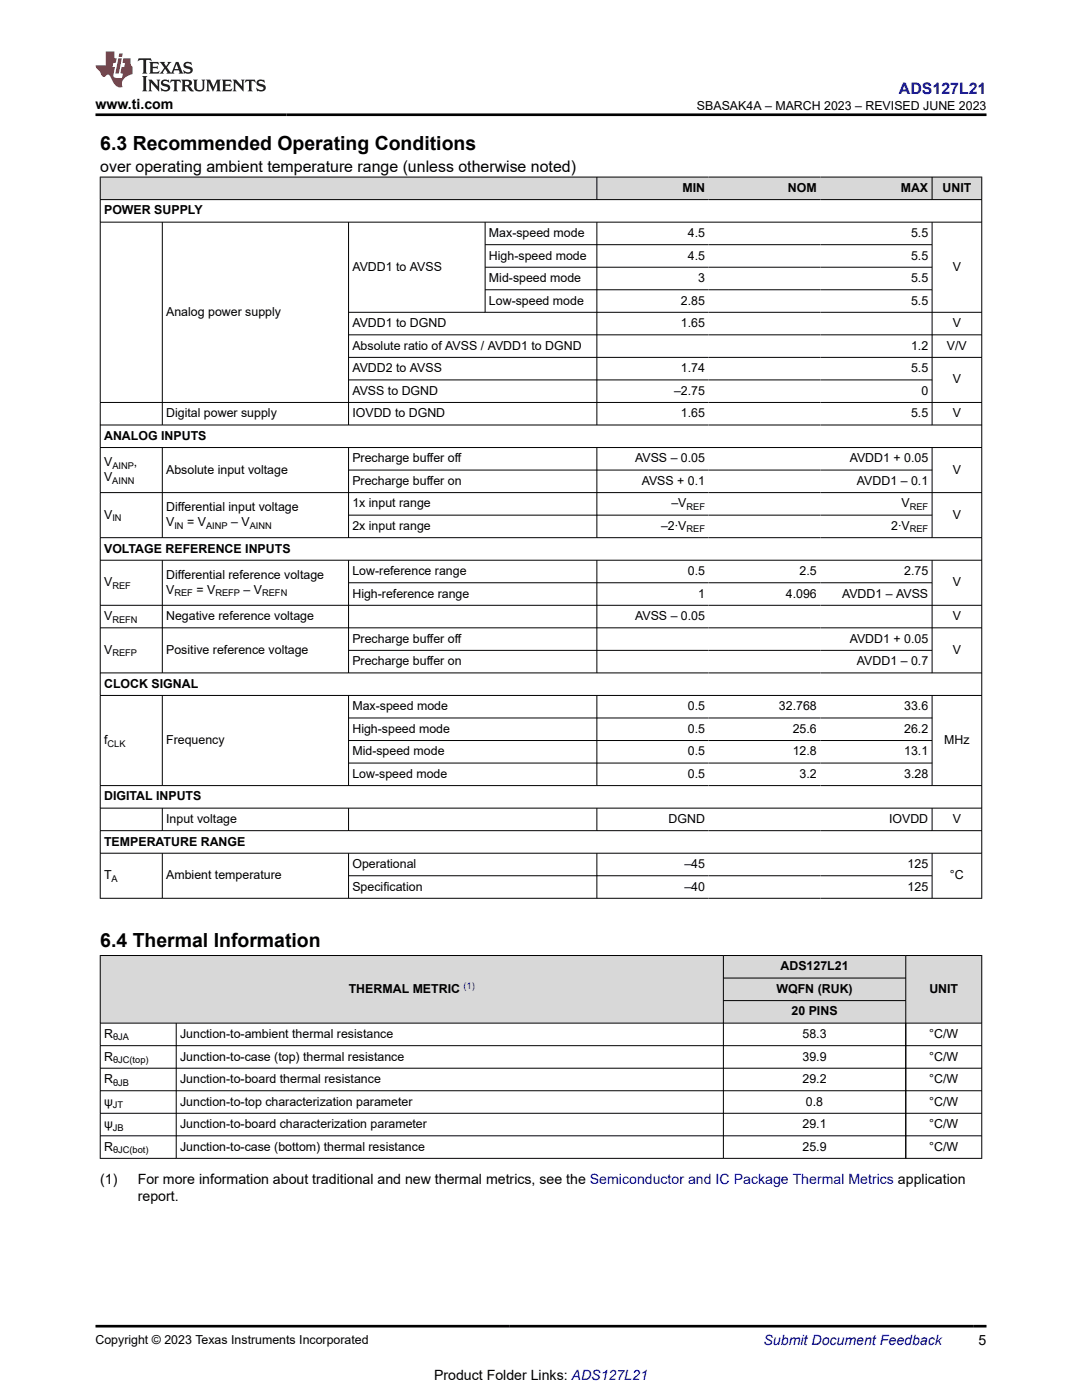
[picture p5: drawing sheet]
<svg xmlns="http://www.w3.org/2000/svg" width="216mm" height="279mm" viewBox="0 0 216 279" stroke-linecap="round" stroke-linejoin="round" font-family="sans-serif">
<defs><g id="words">
<g font-size="3.9">
<text x="20" y="29.9">6.3 Recommended Operating Conditions</text>
<text x="20" y="189.1">6.4 Thermal Information</text>
</g>
<text font-size="3.2" fill="#00f" x="179.4" y="18.7">ADS127L21</text>
<text font-size="3.2" x="20" y="34.3">over operating ambient temperature range (unless otherwise noted)</text>
<g font-size="2.8">
<text x="19" y="21.8">www.ti.com</text>
<text x="20" y="236.3">(1)</text>
<text x="27.5" y="236.3">For more information about traditional and new thermal metrics, see the Semiconductor and IC Package Thermal Metrics application</text>
<text x="27.5" y="239.7">report.</text>
<text x="195.3" y="268.5">5</text>
<text x="86.6" y="275.3">Product Folder Links: ADS127L21</text>
</g>
<text font-size="2.8" fill="#00f" x="152.4" y="268.5">Submit Document Feedback</text>
<g font-size="2.5">
<text x="139.1" y="21.9">SBASAK4A – MARCH 2023 – REVISED JUNE 2023</text>
<text x="136.2" y="38.3">MIN</text>
<text x="157.2" y="38.3">NOM</text>
<text x="179.7" y="38.3">MAX</text>
<text x="188.1" y="38.3">UNIT</text>
<text x="20.8" y="42.8">POWER SUPPLY</text>
<text x="97.6" y="47.3">Max-speed mode</text>
<text x="137.3" y="47.3">4.5</text>
<text x="181.8" y="47.3">5.5</text>
<text x="97.6" y="51.8">High-speed mode</text>
<text x="137.3" y="51.8">4.5</text>
<text x="181.8" y="51.8">5.5</text>
<text x="70.3" y="54">AVDD1 to AVSS</text>
<text x="97.6" y="56.3">Mid-speed mode</text>
<text x="139.3" y="56.3">3</text>
<text x="181.8" y="56.3">5.5</text>
<text x="190.1" y="54">V</text>
<text x="33.2" y="63">Analog power supply</text>
<text x="70.3" y="65.3">AVDD1 to DGND</text>
<text x="97.6" y="60.8">Low-speed mode</text>
<text x="135.9" y="60.8">2.85</text>
<text x="135.9" y="65.3">1.65</text>
<text x="181.8" y="60.8">5.5</text>
<text x="190.1" y="65.3">V</text>
<text x="70.3" y="69.8">Absolute ratio of AVSS / AVDD1 to DGND</text>
<text x="181.8" y="69.8">1.2</text>
<text x="189" y="69.8">V/V</text>
<text x="70.3" y="74.3">AVDD2 to AVSS</text>
<text x="135.9" y="74.3">1.74</text>
<text x="181.8" y="74.3">5.5</text>
<text x="190.1" y="76.5">V</text>
<text x="33.2" y="83.3">Digital power supply</text>
<text x="70.3" y="78.8">AVSS to DGND</text>
<text x="70.3" y="83.3">IOVDD to DGND</text>
<text x="134.5" y="78.8">–2.75</text>
<text x="135.9" y="83.3">1.65</text>
<text x="181.8" y="83.3">5.5</text>
<text x="183.8" y="78.8">0</text>
<text x="190.1" y="83.3">V</text>
<text x="20.8" y="87.8">ANALOG INPUTS</text>
<text x="20.8" y="93">V</text>
<text x="26.7" y="93">,</text>
<text x="33.2" y="94.5">Absolute input voltage</text>
<text x="70.3" y="92.3">Precharge buffer off</text>
<text x="126.7" y="92.3">AVSS – 0.05</text>
<text x="169.6" y="92.3">AVDD1 + 0.05</text>
<text x="190.1" y="94.5">V</text>
<text x="20.8" y="96">V</text>
<text x="70.3" y="96.8">Precharge buffer on</text>
<text x="70.3" y="101.3">1x input range</text>
<text x="128" y="96.8">AVSS + 0.1</text>
<text x="134" y="101.3">–V</text>
<text x="171" y="96.8">AVDD1 – 0.1</text>
<text x="179.9" y="101.3">V</text>
<text x="20.8" y="103.5">V</text>
<text x="33.2" y="102">Differential input voltage</text>
<text x="33.2" y="105">V</text>
<text x="37.3" y="105">= V</text>
<text x="46.1" y="105">– V</text>
<text x="70.3" y="105.8">2x input range</text>
<text x="131.9" y="105.8">–2∙V</text>
<text x="177.8" y="105.8">2∙V</text>
<text x="190.1" y="103.5">V</text>
<text x="20.8" y="110.3">VOLTAGE REFERENCE INPUTS</text>
<text x="20.8" y="117">V</text>
<text x="33.2" y="115.5">Differential reference voltage</text>
<text x="33.2" y="118.5">V</text>
<text x="39.2" y="118.5">= V</text>
<text x="48.6" y="118.5">– V</text>
<text x="70.3" y="114.8">Low-reference range</text>
<text x="70.3" y="119.3">High-reference range</text>
<text x="137.3" y="114.8">0.5</text>
<text x="139.3" y="119.3">1</text>
<text x="156.8" y="119.3">4.096</text>
<text x="159.6" y="114.8">2.5</text>
<text x="168" y="119.3">AVDD1 – AVSS</text>
<text x="180.4" y="114.8">2.75</text>
<text x="190.1" y="117">V</text>
<text x="20.8" y="123.8">V</text>
<text x="33.2" y="123.8">Negative reference voltage</text>
<text x="126.7" y="123.8">AVSS – 0.05</text>
<text x="190.1" y="123.8">V</text>
<text x="20.8" y="130.5">V</text>
<text x="33.2" y="130.5">Positive reference voltage</text>
<text x="70.3" y="128.3">Precharge buffer off</text>
<text x="169.6" y="128.3">AVDD1 + 0.05</text>
<text x="190.1" y="130.5">V</text>
<text x="20.8" y="137.3">CLOCK SIGNAL</text>
<text x="70.3" y="132.8">Precharge buffer on</text>
<text x="171" y="132.8">AVDD1 – 0.7</text>
<text x="70.3" y="141.8">Max-speed mode</text>
<text x="137.3" y="141.8">0.5</text>
<text x="155.4" y="141.8">32.768</text>
<text x="180.4" y="141.8">33.6</text>
<text x="20.8" y="148.5">f</text>
<text x="33.2" y="148.5">Frequency</text>
<text x="70.3" y="146.3">High-speed mode</text>
<text x="137.3" y="146.3">0.5</text>
<text x="158.2" y="146.3">25.6</text>
<text x="180.4" y="146.3">26.2</text>
<text x="188.4" y="148.5">MHz</text>
<text x="70.3" y="150.7">Mid-speed mode</text>
<text x="70.3" y="155.2">Low-speed mode</text>
<text x="137.3" y="150.7">0.5</text>
<text x="137.3" y="155.2">0.5</text>
<text x="158.2" y="150.7">12.8</text>
<text x="159.6" y="155.2">3.2</text>
<text x="180.4" y="150.7">13.1</text>
<text x="180.4" y="155.2">3.28</text>
<text x="20.8" y="159.7">DIGITAL INPUTS</text>
<text x="33.2" y="164.2">Input voltage</text>
<text x="133.4" y="164.2">DGND</text>
<text x="177.4" y="164.2">IOVDD</text>
<text x="190.1" y="164.2">V</text>
<text x="20.8" y="168.7">TEMPERATURE RANGE</text>
<text x="70.3" y="173.2">Operational</text>
<text x="136.6" y="173.2">–45</text>
<text x="181.1" y="173.2">125</text>
<text x="20.8" y="175.5">T</text>
<text x="33.2" y="175.5">Ambient temperature</text>
<text x="70.3" y="177.7">Specification</text>
<text x="136.6" y="177.7">–40</text>
<text x="181.1" y="177.7">125</text>
<text x="189.6" y="175.5">°C</text>
<text x="155.7" y="193.7">ADS127L21</text>
<text x="69.6" y="198.2">THERMAL METRIC</text>
<text x="154.9" y="198.2">WQFN (RUK)</text>
<text x="157.9" y="202.7">20 PINS</text>
<text x="185.4" y="198.2">UNIT</text>
<text x="20.8" y="207.1">R</text>
<text x="35.9" y="207.1">Junction-to-ambient thermal resistance</text>
<text x="160.1" y="207.1">58.3</text>
<text x="185.4" y="207.1">°C/W</text>
<text x="20.8" y="211.6">R</text>
<text x="35.9" y="211.6">Junction-to-case (top) thermal resistance</text>
<text x="160.1" y="211.6">39.9</text>
<text x="185.4" y="211.6">°C/W</text>
<text x="20.8" y="216.1">R</text>
<text x="20.8" y="220.6">ψ</text>
<text x="35.9" y="216.1">Junction-to-board thermal resistance</text>
<text x="35.9" y="220.6">Junction-to-top characterization parameter</text>
<text x="160.1" y="216.1">29.2</text>
<text x="160.8" y="220.6">0.8</text>
<text x="185.4" y="216.1">°C/W</text>
<text x="185.4" y="220.6">°C/W</text>
<text x="20.8" y="225.1">ψ</text>
<text x="35.9" y="225.1">Junction-to-board characterization parameter</text>
<text x="160.1" y="225.1">29.1</text>
<text x="185.4" y="225.1">°C/W</text>
<text x="20.8" y="229.6">R</text>
<text x="35.9" y="229.6">Junction-to-case (bottom) thermal resistance</text>
<text x="160.1" y="229.6">25.9</text>
<text x="185.4" y="229.6">°C/W</text>
<text x="19" y="268.2">Copyright © 2023 Texas Instruments Incorporated</text>
</g>
<g font-size="1.9">
<text x="22.4" y="93.5">AINP</text>
<text x="22.4" y="96.5">AINN</text>
<text x="137" y="101.8">REF</text>
<text x="181.5" y="101.8">REF</text>
<text x="22.4" y="104">IN</text>
<text x="34.8" y="105.5">IN</text>
<text x="41.1" y="105.5">AINP</text>
<text x="49.8" y="105.5">AINN</text>
<text x="137" y="106.3">REF</text>
<text x="181.5" y="106.3">REF</text>
<text x="22.4" y="117.5">REF</text>
<text x="34.8" y="119">REF</text>
<text x="43" y="119">REFP</text>
<text x="52.3" y="119">REFN</text>
<text x="22.4" y="124.3">REFN</text>
<text x="22.4" y="131">REFP</text>
<text x="21.5" y="149">CLK</text>
<text x="22.3" y="176">A</text>
<text x="22.6" y="207.6">θJA</text>
<text x="22.6" y="212.1">θJC(top)</text>
<text x="22.5" y="221.1">JT</text>
<text x="22.6" y="216.6">θJB</text>
<text x="22.5" y="225.6">JB</text>
<text x="22.6" y="230.1">θJC(bot)</text>
</g>
<text font-size="1.9" fill="#00f" x="92.5" y="197.3">(1)</text>
</g></defs>
<g fill="#d8d8d8">
<path d="M20 35.3h175.9v4.5h-175.9z" fill-rule="evenodd"/>
<path d="M20.1 35.4h98.9v4.4h-98.9z" fill-rule="evenodd"/>
<path d="M119.2 35.4h22.2v4.4h-22.2z" fill-rule="evenodd"/>
<path d="M141.4 35.4h22.3v4.4h-22.3z" fill-rule="evenodd"/>
<path d="M163.7 35.4h22.2v4.4h-22.2z" fill-rule="evenodd"/>
<path d="M186.1 35.4h9.7v4.4h-9.7z" fill-rule="evenodd"/>
</g>
<g fill="none" stroke="#000" stroke-width=".2">
<path d="M19.9 35.3h176.1M19.9 39.8h176.1M20 35.3v144M119.1 35.3v4.6M186 35.3v4.6M195.9 35.3v144M19.9 44.3h176.1M32.4 44.3v40.6M69.5 44.3v40.6M96.8 44.3v18.1M96.8 48.8h89.3M96.8 53.3h89.3"/>
<path d="M96.8 57.8h89.3M119.1 44.3v40.6M186 44.3v40.6M69.5 62.3h126.5M69.5 66.8h126.5M69.5 71.3h126.5M69.5 75.8h116.6M19.9 80.3h176.1M19.9 84.8h176.1M19.9 89.3h176.1M19.9 98.3h176.1M32.4 89.3v18.1"/>
<path d="M69.5 89.3v18.1M69.5 93.8h116.6M119.1 89.3v18.1M186 89.3v18.1M19.9 107.3h176.1M19.9 111.8h176.1M32.4 111.8v22.6M69.5 111.8v22.6M69.5 102.8h116.6M69.5 116.3h116.6M119.1 111.8v22.6M186 111.8v22.6"/>
<path d="M19.9 120.8h176.1M19.9 125.3h176.1M19.9 134.3h176.1M19.9 138.8h176.1M32.4 138.8v18M69.5 138.8v18M69.5 129.8h116.6M119.1 138.8v18M186 138.8v18M19.9 156.8h176.1M69.5 143.3h116.6M69.5 147.8h116.6"/>
<path d="M69.5 152.3h116.6M19.9 161.3h176.1M19.9 165.8h176.1M19.9 170.3h176.1M19.9 179.3h176.1M32.4 161.3v4.5M32.4 170.3v9M69.5 161.3v4.5M69.5 170.3v9M69.5 174.8h116.6M119.1 161.3v4.5M119.1 170.3v9"/>
<path d="M186 161.3v4.5M186 170.3v9"/>
</g>
<g fill="#d8d8d8">
<path d="M20 190.7h175.9v4.5h-175.9z" fill-rule="evenodd"/>
<path d="M20.1 190.8h124.2v13.3h-124.2z" fill-rule="evenodd"/>
<path d="M144.4 190.8h36.3v4.3h-36.3z" fill-rule="evenodd"/>
<path d="M180.8 190.8h15v13.3h-15z" fill-rule="evenodd"/>
<path d="M144.4 195.3h36.3v4.3h-36.3z" fill-rule="evenodd"/>
<path d="M144.4 199.8h36.3v4.3h-36.3z" fill-rule="evenodd"/>
</g>
<g fill="none" stroke="#000" stroke-width=".2">
<path d="M19.9 190.7h176.1M20 190.6v40.6M144.3 190.6v40.6M144.3 195.2h36.5M144.3 199.7h36.5M180.7 190.6v40.6M195.9 190.6v40.6M19.9 204.2h176.1M19.9 208.7h176.1M19.9 213.2h176.1M19.9 217.7h176.1M35.2 204.2v27"/>
<path d="M19.9 222.2h176.1M19.9 226.7h176.1M19.9 231.2h176.1"/>
</g>
<path d="M27.7 11.6l-.2 .6 .5-.2h.6v.1v2.2l-.2 .4h1l-.2-.4v-2.2v-.1h.5l.5 .2-.1-.6zM29.8 12.4l.2 .3v1.6l-.2 .4h1.9l.1-.6a1.08 1.08 0 0 1-1.3 .2v-.7h.6l.4 .2v-.7l-.4 .2h-.6v-.5l.2-.2a1 1 0 0 1 1 .3l-.1-.5zM31.8 12.4l1 1.1-1 1.2h.9l-.2-.2 .4-.8 .5 .8-.2 .2h1.6l-.2-.2 .1-.5h1l.1 .5-.1 .2h.9l-.2-.4-.8-1.9h-.5l-1 2.1-.8-1.1 .9-1h-.8l.2 .2-.5 .6-.3-.6 .1-.2zM35.2 12.8l.4 1h-.8zM36.8 12.5a.65 .65 0 0 0-.2 .7 .65 .65 0 0 0 .6 .5l.7 .1 .1 .3a.79 .79 0 0 1-.7 .4 .79 .79 0 0 1-.7-.5l.1 .7 .2-.1a.93 .93 0 0 0 1.1 0 .93 .93 0 0 0 .4-.9 1.46 1.46 0 0 0-1.2-.6l-.1-.3a1.09 1.09 0 0 1 1.2 .2l-.2-.6-.1 .1-.6-.2zM28.4 15.2l.2 .4v2.2l-.2 .4h1l-.2-.4v-2.2l.2-.4zM29.6 15.9l.2 .4v1.5l-.2 .4h.8l-.3-.4v-1.3l1.7 1.8v-2l.2-.4h-.8l.2 .2 .1 1.1-1.2-1.3zM32.3 16a.65 .65 0 0 0-.2 .8 .65 .65 0 0 0 .7 .4l.6 .2 .1 .2a.79 .79 0 0 1-.7 .4 .79 .79 0 0 1-.7-.5l.1 .7 .2-.1a.93 .93 0 0 0 1.1 .1 .93 .93 0 0 0 .4-1 1.46 1.46 0 0 0-1.2-.5l-.1-.4a1.09 1.09 0 0 1 1.2 .2l-.2-.6-.1 .1-.6-.1zM34.1 15.9l-.1 .6a.63 .63 0 0 1 .7-.3l.1 1.6-.3 .4h1l-.2-.4v-1.6a.66 .66 0 0 1 .8 .3l-.1-.6zM36.2 15.9l.2 .4v1.5l-.2 .4h.9l-.2-.2v-.7h.5l.1 .2a.79 .79 0 0 0 1.2 .6l-1-.9a.61 .61 0 0 0 .6-.6 .61 .61 0 0 0-.5-.7zM36.9 16.2h.2a.47 .47 0 0 1 .5 .1 .47 .47 0 0 1 .1 .5l-.2 .1-.6 .1zM38.5 15.9l.2 .2a2.27 2.27 0 0 0 .4 2 1.04 1.04 0 0 0 1.7-.7v-1.3l.2-.2h-.8l.2 .4v1.1a.6 .6 0 0 1-.6 .6 .6 .6 0 0 1-.6-.6v-1.1l.3-.4zM41.1 15.9l.2 .4v1.5l-.2 .4h.7l-.2-.4v-1.4l.9 1.9 .8-1.9v1.4l-.2 .4h1l-.3-.4v-1.5l.3-.4h-.8l-.7 1.5-.7-1.5zM44.3 15.9l.2 .4v1.5l-.2 .4h1.9l.1-.6a1.09 1.09 0 0 1-1.3 .2v-.7h.6l.4 .2v-.6l-.4 .2h-.6v-.6l.2-.1a1.01 1.01 0 0 1 1 .3l-.1-.6zM46.4 15.9l.3 .4v1.5l-.3 .4h.8l-.2-.4v-1.3l1.6 1.8v-2l.2-.4h-.7l.2 .2v1.1l-1.2-1.3zM49 15.9l-.1 .6a.63 .63 0 0 1 .8-.3v1.6l-.3 .4h1l-.2-.4v-1.6a.66 .66 0 0 1 .8 .3l-.1-.6zM51.4 16a.65 .65 0 0 0-.2 .8 .65 .65 0 0 0 .6 .4l.6 .2 .2 .2a.79 .79 0 0 1-.8 .4 .79 .79 0 0 1-.6-.5l.1 .7 .2-.1a.93 .93 0 0 0 1 .1 .93 .93 0 0 0 .5-1 1.46 1.46 0 0 0-1.3-.5l-.1-.4a1.09 1.09 0 0 1 1.3 .2l-.2-.6-.2 .1-.5-.1z" fill="#231f20"/>
<path d="M21.1 10.3v2.7h-2.1l.1 .4 .9 1a.95 .95 0 0 0 .9 .9 .59 .59 0 0 1 .6-.4 .59 .59 0 0 1 .5 .3l.4 .8a1.59 1.59 0 0 0 2.1 1.4 1.61 1.61 0 0 1 1-2.3l1-.3-.1-1.5a1.59 1.59 0 0 1-.4-1.7h-1.4l-.2 .9h.5l-.1 .9h-.5l-.2 .9v.3l.4 .1-.2 .9h-.6a.73 .73 0 0 1-1.1-.7l.3-1.5h-.5l.2-.9h.5l.2-.9h-.5v-1.3zM23.6 11.6l-.6 3.1h.7l.6-3.1zM23.8 10.7l-.1 .6h.7l.1-.6z" fill="#ed1c24"/>
<path d="M19 22.9h177.8M19 264.7h177.8" fill="none" stroke="#000" stroke-width=".53"/>
<use href="#words"/>
</svg>
